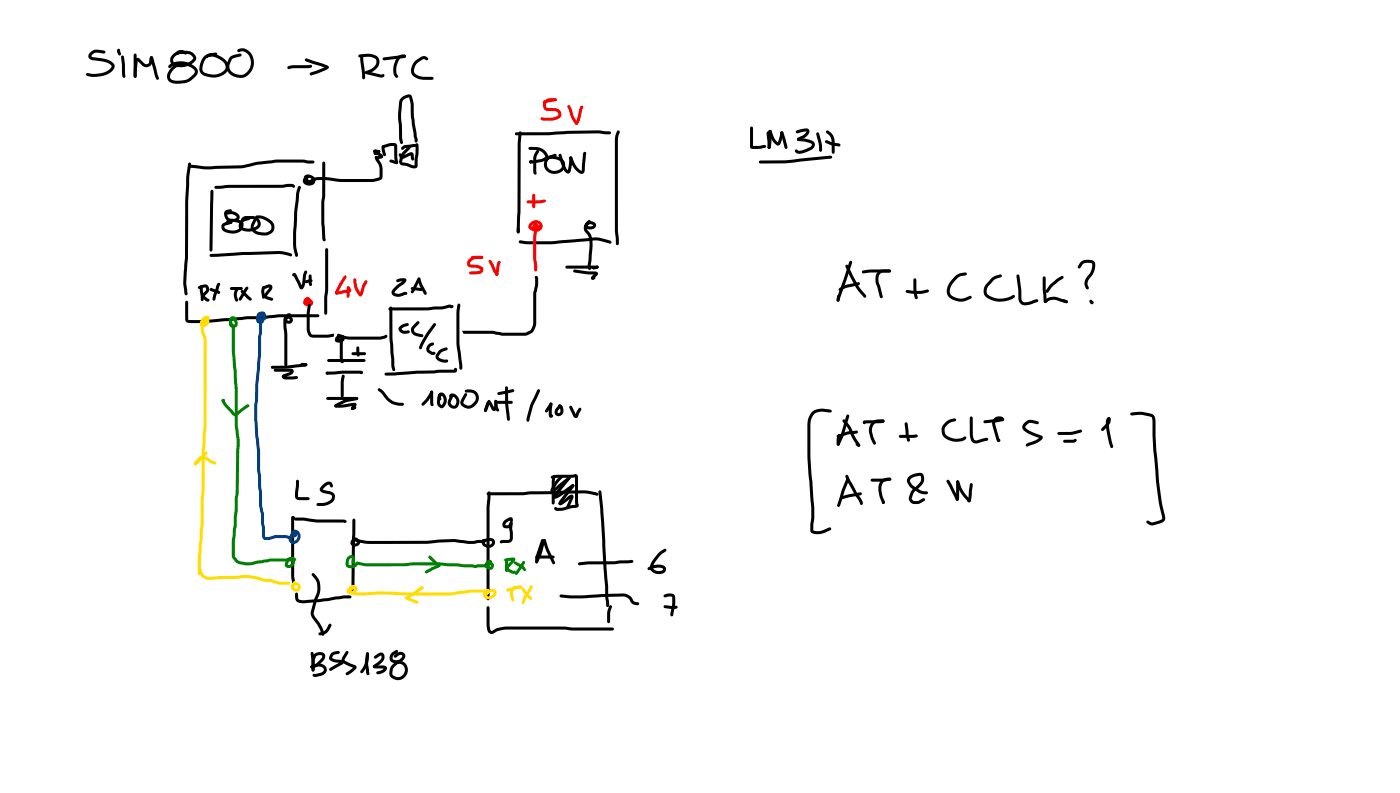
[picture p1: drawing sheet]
<svg xmlns="http://www.w3.org/2000/svg" width="337mm" height="190mm" viewBox="0 0 337 190" stroke-linecap="round" stroke-linejoin="round" font-family="sans-serif">
<g fill="#000">
<path d="M21.6 12.7l.7-.6 .7-.2 2.1 .3 .3 .3-.4 .4-1.4-.2a1.4 1.4 0 0 0-1.6 .8l.4 .3 2.2 .2a3 3 0 0 1 3 1.9l-.1 .4a3.7 3.7 0 0 1-3 2l-1.9 .2-1-.1-.8-.3v-.5l.3-.1a6.2 6.2 0 0 0 5.2-.8l.2-.2a.64 .64 0 0 0 .3-.7 .64 .64 0 0 0-.5-.5l-1.3-.4-2.3-.4a1.1 1.1 0 0 1-1.2-.4 1.1 1.1 0 0 1 0-1.3zM29.2 13.4l.2-.1 .4 .3 .2 1.6 .2 3.2-.4 .3-.2-.1-.2-.5zM32.6 14.1l.7-.2 1.4 1.3 .6 .2 .5-.3 .2-1.3 .4-.3 .4 .4-.3 .3 .2-.1-.1 .8a1.42 1.42 0 0 1-.9 1.2 1.42 1.42 0 0 1-1.5-.3l-1.2-1.2-.2 3.7-.1 .3h-.5v-1.8l.2-2.2zM32.2 13h.5l.1 .2v5.1l-.3 .4-.4-.4zM36.2 13.6a.49 .49 0 0 1 .5 0 .49 .49 0 0 1 .2 .5l1.3 4.6-.1 .4-.2 .1-.4-.2-.3-.9-1-4 .1 .1-.2-.3zM41.6 13.1l.2-.2a1.91 1.91 0 0 1 2.1-.8l1 .4v.5l-.3 .1-1.4-.3-1 .7a.99 .99 0 0 0-.6 1 .99 .99 0 0 0 .9 .9 3.4 3.4 0 0 0 3.9-1.5l-.4-.6-.6-.3-1.7-.1-1 .3-.4-.3 .2-.4 1-.3 2 .1a1.64 1.64 0 0 1 1.6 1.5 1.64 1.64 0 0 1-1.3 1.7 4.5 4.5 0 0 1-4.5 .1 1.74 1.74 0 0 1 .3-2.5zM40.7 15.6a4.9 4.9 0 0 1 6.8 1.3l.1 .3a4.5 4.5 0 0 1-4.6 2.9h-.5a1.92 1.92 0 0 1-2.3-1.6 3.9 3.9 0 0 1 4.3-3.5l1.1 .2 .3 .4-.3 .3-1.2-.1a2.99 2.99 0 0 0-3.4 3l.1 .2a4.4 4.4 0 0 0 5.7-1.6v-.3a4.4 4.4 0 0 0-5.4-1.2l-.6 .5-.3-.1-.1-.3zM49.1 13.5l1.2-.7 1.5-.2 .3 .1 .1 .5-1.4 .3a2.78 2.78 0 0 0-2 3.6 3.7 3.7 0 0 0 5.4-.8v-.4a3.7 3.7 0 0 0-3.7-2.3h-.1a.62 .62 0 0 1-.9-.2l.5-.4a4.5 4.5 0 0 1 4.9 2.7 2.11 2.11 0 0 1-1.5 2.5 4.5 4.5 0 0 1-5.3-.8 4.1 4.1 0 0 1 1-3.9zM55.3 13.7l.7-.4 1.6-.4 .4 .1 .1 .2-.3 .4-2 .6-.5 1.1a1.91 1.91 0 0 0 1.8 2.6 2.82 2.82 0 0 0 2.8-1.1 2.82 2.82 0 0 0 .1-3.1 1.87 1.87 0 0 0-2.5-1.2l-.4-.1a.72 .72 0 0 1 .3-.7 .72 .72 0 0 1 .7-.1 3.6 3.6 0 0 1 3 3.1 3.6 3.6 0 0 1-2 3.7 3.2 3.2 0 0 1-4.7-2.6zM69.1 16a4.6 4.6 0 0 1 3.1-.3l2.7-.1a.52 .52 0 0 1-.6 .8h-1.3a8.2 8.2 0 0 0-3.5 .2l-.3-.1zM73.4 14.1l.3-.1 4.9 1.7a.45 .45 0 0 1 .3 .4 .45 .45 0 0 1-.2 .4l-5.2-1.8-.2-.3zM74.5 17.6l3.9-1.6-.1 .1 .4-.3a.48 .48 0 0 1 .3 .5 .48 .48 0 0 1-.5 .4l-3.6 1.4-.4-.1z"/>
<path d="M86.2 13.2l1.9-.3a2.8 2.8 0 0 1 3 1.3 3 3 0 0 1-2.8 3.5l-.2 .1a.48 .48 0 0 1-.2-.7 .48 .48 0 0 1 .6-.2 2.13 2.13 0 0 0 1.9-2.5 1.78 1.78 0 0 0-1.9-.8l-2 .2-.3-.1zM86.7 13.2h.5l.1 1.2a11.3 11.3 0 0 1 .4 4.6l-.3 .1a.87 .87 0 0 1-.4-1.2v-.2a11.9 11.9 0 0 1-.3-4.5zM87.9 17.2l.2-.1 3.5 .8 .5-.1a.47 .47 0 0 1 .2 .6 .47 .47 0 0 1-.6 .2l-3.6-.8-.3-.4zM92 13.9l5.2-.8a.47 .47 0 0 1 .2 .7 .47 .47 0 0 1-.6 .2l-4.5 .5-.2-.1zM95.7 13.5l.8-.4a.85 .85 0 0 1 1.1 .4l-.1 .2-.5 .1h.1a1.21 1.21 0 0 0-1.4 1.1 3.1 3.1 0 0 0 0 3.5l-.1 .2a.92 .92 0 0 1-1-1 5.4 5.4 0 0 1 1.1-4.1zM99.8 14.7l1.7-1.2a1.13 1.13 0 0 1 1.5 .7l-.4 .3-.6-.3a2.87 2.87 0 0 0-2.4 3.3l.4 .4 .9 .4 3 .2 .3 .3-.3 .4a8 8 0 0 1-3.4-.3 2.19 2.19 0 0 1-1.2-3.6zM45.4 39.7l.6-.1 3.3 .4 8.6-.3 3.9-.8 4.7-.6h6.3l2.5 .3 .3 .3-.3 .4-2.5-.2h-6.4l-4.5 .5-3.7 .8-7.6 .3-5-.4-.4-.3zM45.3 39.1h.5l.1 .3-.4 3-.3 5.8v13.8l-.4 5.9 .3 2.6-.1 .3a.68 .68 0 0 1-.7-.2 .68 .68 0 0 1 0-.8l-.3-1.9 .5-5.9v-13.8l.3-5.9zM77.6 38.9h.5l.1 .3v7.8l-.2 1.6v2.6l.2 6.7a.59 .59 0 0 1-.6-.2 .59 .59 0 0 1-.1-.6l-.3-3.5v-4.6l.3-2zM90 36.5l1.1-.4 .3 .3-.2 .4-1 .4-.4-.4zM89.9 36.5h.5h-.2a1.68 1.68 0 0 1 1.9 1.3l-.3 .3h-.7l.2-.2-.1 .3-.3 .2a.5 .5 0 0 1-.3-.7 .5 .5 0 0 1 .6-.3h.3l-.1 .3-.8-.5a.56 .56 0 0 1-.7-.7zM89.8 36.1l1.2-.1 .4 .4-.4 .4-1-.1-.2-.1z"/>
<path d="M92 35l2-.6a1.06 1.06 0 0 1 1.5 .6v.1a9.8 9.8 0 0 0 .2 3.8v.3l-.4 .2-.2-.1-.1-.3a10.5 10.5 0 0 1-.2-3.9h-.9l-1.6 .4-.2-.1zM91.8 34.9l.3-.1 .3 .4 .4 2-.4 .3a2.04 2.04 0 0 1-.7-1.8zM93.7 38.4l.4-.1 1.2 .4-.2 .1 .2-.1 .4 .4-.2 .3h-.5l-1.3-.5zM96.4 23.5a2.29 2.29 0 0 1 2.4-.6l.6 1.9 .1 3.2 .9 5.4-.1 .8-.3 .1-.3-.4-.7-4.1-.3-4.8-.3-1.6a1.72 1.72 0 0 0-1.7 1.3l-.3 3.7 .3 4.8 .2 1.1-.4 .3-.3-.3-.2-.8-.3-5.1 .2-3.9zM96.5 35.4l1-.6 2.7-.3 .4 .3-.5 .5-2.7 .3-.6 .4-.4-.3zM98.1 35.2h.6v.5l-1.5 1.5-.3 .5-.3-.2 1.6-.7a.72 .72 0 0 1 .8-.2 .72 .72 0 0 1 .5 .6l.1 1-.4 .4a1.34 1.34 0 0 1-.5-1.4l.2 .1-1.7 .7a.69 .69 0 0 1-1-.1 .69 .69 0 0 1 .3-1zM95.9 36.9a.79 .79 0 0 1 .9 1l-.1 1.1 3.1 .7-.1 .2 .2-5.3a.54 .54 0 0 1 .6 .1 .54 .54 0 0 1 .1 .6l-.2 4.4a.96 .96 0 0 1-.6 .8 .96 .96 0 0 1-1-.2l-1.7-.5a.98 .98 0 0 1-1.1-1.2l.1-.6-.3-.8zM123.8 31.9l19.9-.6 2.8 .3 .4 .3-.4 .4-2.8-.3-7.3 .2-4.5 .3h-7.8l-.3-.1zM124.8 31.6l.5 .1 .1 .2-.2 2.8-.1 16.2-.2 4.8h-.3l.3-.1-.1 .4-.2 .1-.4-.2 .4-.2h-.4l.2-4.8v-16.2zM127.3 38.6l.4-.1 .3 .1v.4l-.4 .3-.3-.1zM127.3 38.6l.3-.1 .3 .2-.1 .5-.2 .1-.3-.2zM127.1 35.4l1.6-.1a2.86 2.86 0 0 1 3.1 2.5l-.7 .7-1 .4-2.4 .4-.5-.4 .4-.4 2.8-.4a.64 .64 0 0 0 .7-.5 .64 .64 0 0 0-.5-.7l-1.1-.7-2.1-.2-.4-.3z"/>
<path d="M128.9 36.2l.3-.2 .4 .4-.7 1.6v3.9a.58 .58 0 0 1-.6-.2 .58 .58 0 0 1-.1-.6 9.3 9.3 0 0 1 .1-3.8zM131.4 37.7l.5-.3a4.9 4.9 0 0 1 3.3 .8 2.03 2.03 0 0 1 .5 2.3 2.03 2.03 0 0 1-2 1.2 2.32 2.32 0 0 1-2.8-1.4 2.32 2.32 0 0 1 1.3-2.9l1.3-.5 .3 .4-.2 .3-1.1 .4a1.45 1.45 0 0 0-.9 2 1.94 1.94 0 0 0 1.9 1.1 1.94 1.94 0 0 0 1.6-1.4 1.45 1.45 0 0 0-1.6-1.4l-1.5-.2-.5 .5-.4-.4zM134.4 37l.2-.1 .4 .3 .7 2.4 .5 .9 .4 .5h-.1l.3-3.1 .4-.3 .4 .3-.1 1.7a2.31 2.31 0 0 1-.7 2h-.6l-.7-.9-1.2-3.3zM137 37.7h.5l.5 1.2a3.8 3.8 0 0 0 1.8 2.2l.3-3.9a.56 .56 0 0 1 .7-.6l.1 .2-.3 4a.9 .9 0 0 1-.6 1 .9 .9 0 0 1-1.1-.5l-1.3-1.6-.8-1.8zM148.4 31.4h.5l.1 .3-.5 1.9v21.7l.2 1.6a2.31 2.31 0 0 1 0 1.9l-.3 .1-.4-.3-.2-3.3v-19.9a6.2 6.2 0 0 1 .6-4zM50.7 45.7h.5l.1 .2-.2 14.2-.4 .3-.3-.3zM51.6 44.7l3.2-.3h13l1.4-.2h1.2a.59 .59 0 0 1 .4 .8l-.2 .1-.5-.2h-.6l-1.7 .2h-12.5l-3.4 .3-.3-.1zM54.1 50.7l.5-.3h1l.1 .4-1 .3a1.17 1.17 0 0 0 .3 1.3 1.17 1.17 0 0 0 1.3 .2l.5-.2 .1-.3a1.75 1.75 0 0 0-1.4-.7l-.8 .2-.4-.4a1.66 1.66 0 0 1 1.8-.4 1.45 1.45 0 0 1 1.4 1.7 2.07 2.07 0 0 1-2.2 .7 2.07 2.07 0 0 1-1.4-1.9zM53.4 53.8l.6-.3 1.4-.4 .4 .1 .1 .2-.2 .3-1.7 .6a.66 .66 0 0 0 .5 .8 2.45 2.45 0 0 0 3.1-.4l.2-1a4 4 0 0 0-2.5-.3l-.3 .1a.39 .39 0 0 1-.4 .4 .39 .39 0 0 1-.4-.4l.4-.6a3.9 3.9 0 0 1 3.6 .3 1.95 1.95 0 0 1-1.8 2.9 2.8 2.8 0 0 1-3.1-1.2l-.1-.6zM58.2 52.3l.8-.4h1.7a1.78 1.78 0 0 1 1.9 1.6 1.78 1.78 0 0 1-1.6 1.9 3.1 3.1 0 0 1-3.6-.8 1.85 1.85 0 0 1 1.4-2.2l1-.3 .4 .4-.3 .3-.9 .3a.95 .95 0 0 0-.7 1.5 2.77 2.77 0 0 0 3.7-.8 1.24 1.24 0 0 0-1.3-1.2h-1.6l-.8 .5-.4-.4zM61.4 51.9a4.2 4.2 0 0 1 4.3 1.6 2.11 2.11 0 0 1-.2 2.4 2.11 2.11 0 0 1-2.3 .7 2.57 2.57 0 0 1-2.9-1.8l.2-1.2 .4-.8 .3-.2 .4 .3-.5 1.3a1.26 1.26 0 0 0 1.4 1.5 2.48 2.48 0 0 0 2.5-.4 1.25 1.25 0 0 0-.3-1.7l-1.5-1-1.8-.2zM71.8 44.7h.4l.1 .3-.4 1.6-.4 3.9-.3 5.6a13 13 0 0 0 .4 5.2l-.1 .3-.2 .1-.3-.1-.1-.3a16 16 0 0 1-.3-6.9l.1-3.6 .5-4.4z"/>
<path d="M73.3 42.2a1.53 1.53 0 0 1 1.9 0 1.53 1.53 0 0 1 .3 1.9 1.63 1.63 0 0 1-2.7-.7l.3-.6 .8-.5 .3 .4-.7 .8 .8 .4a.54 .54 0 0 0 .7-.3 .54 .54 0 0 0-.3-.7l-.6-.3-.3 .1 .3 .4 .5 .1a2.8 2.8 0 0 1 2.1-.7l2.1 .1 3.5 .4h7.2l1.2-.3 .5-.2v-2.2l-.2-.7-.8-1.2a.64 .64 0 0 1 .2-1l.3 .1 .9 1.7 .3 1v2.5l-.1 .3-.5 .3-1.8 .4h-7.2l-3.6-.4h-2a2.73 2.73 0 0 0-1.9 .6 1.23 1.23 0 0 1-1.4-.3 1.23 1.23 0 0 1-.1-1.4zM78.3 59.7h.5l.1 .3v9.7l-.2 1.8v3.8l-.4 .3-.4-.3zM124.3 54.7l.3-.1 .3 .3v.8l-.3 .4-.4-.4zM124.8 57.8l8 .1 10.4-.9 3.4 .8 .4 .4-.3 .4-2.8-.8h-1l-10 .9h-6l-1.9-.3-.3-.3zM44.6 72.3l.3-.1 .3 .4v4.1l.3 .2h4.1l9.8-.9 4-.1 3.7-.4h9.3l.4 .4-.4 .3h-9.3l-3.7 .5h-4l-9.7 .9h-4.3l-.6-.2-.3-.5zM50.5 61.1l7.9-.6 8.5-.2 2.5 .4 .6 .2 .2 .3-.3 .4-2.9-.6-8.6 .3-7.7 .4-.2-.1z"/>
<circle cx="88.1" cy="17.4" r=".36"/>
<circle cx="97.2" cy="13.5" r=".36"/>
<circle cx="45.6" cy="40" r=".37"/>
<circle cx="90.1" cy="36.3" r=".36"/>
<circle cx="90.2" cy="36.8" r=".36"/>
<circle cx="90.2" cy="36.3" r=".41"/>
<circle cx="91.1" cy="36.4" r=".36"/>
<circle cx="137.2" cy="37.9" r=".36"/>
<circle cx="55.5" cy="53.4" r=".37"/>
</g>
<g fill="#000">
<path d="M28.3 12.1l.2-.1 .3 .3 .3 .6-.1 .3-.3 .1-.3-.2-.2-.6z" fill-rule="evenodd"/>
<path d="M28.2 12h.7l-.1 .7h-.5z" fill-rule="evenodd"/>
<circle cx="28.5" cy="12" r=".36"/>
</g>
<g fill="#f00">
<path d="M130.6 24.2l2.5-.6 .7 .1 .1 .3-.4 .3-2.4 .5 .1-.2-.1 .3-.2 .1a.46 .46 0 0 1-.3-.8z"/>
<path d="M130.9 24.2l1.1-.6h1.5l.4 .4-.4 .3-1.7 .1a.91 .91 0 0 0-.3 1.5l1.9 .1a1.4 1.4 0 0 1 1.4 .9 1.4 1.4 0 0 1-.4 1.5l-1.6 .6h-1.9l-.9-.3v-.4l.3-.1 2.4 .1 1.5-.7-.1-.5-.4-.3-1.9-.1a1.44 1.44 0 0 1-1.2-.9 1.44 1.44 0 0 1 .3-1.6z"/>
<path d="M136.5 25.3l.2-.1a3.6 3.6 0 0 1 1.1 2.4l1 1.8-.4-.1 .9-3.3a.6 .6 0 0 1 .8-.5l.1 .2-.9 3.5a.7 .7 0 0 1-.4 .6 .7 .7 0 0 1-.7 0l-1-1.8-.8-2.3z"/>
<path d="M127.5 53.5a1.57 1.57 0 0 1 2.1-.5 1.57 1.57 0 0 1 .6 2.1 1.15 1.15 0 0 1-1.8 .4 1.15 1.15 0 0 1 .1-1.9 .62 .62 0 0 1 .8 .8l-.3 .1-.4-.2h.2v.6l.6-.1a.74 .74 0 0 0 0-1.1 .74 .74 0 0 0-1 .1l-.6 .4a.34 .34 0 0 0 0 .4 .34 .34 0 0 0 .4 .2h.7l.6-.2 .1 .3-.7-.1-.4 .2v-.2a.45 .45 0 0 1 .3 .6l-.4 .1a.76 .76 0 0 1-.5-.9 .76 .76 0 0 1 .9-.5 .85 .85 0 0 1 1 .1 .85 .85 0 0 1 .2 1 1.97 1.97 0 0 1-3-.7z"/>
<path d="M128.1 46.6l.2-.1 .4 .4v2.8l-.4 .3-.4-.3z"/>
<path d="M126.7 48.3l3.1-.2 1.1-.2 .3 .4a1.79 1.79 0 0 1-1.6 .6h-2.7l-.2-.1z"/>
<path d="M128.5 54.5l.5 .1 .1 .2-.2 2.7v4.5l.2 2.9-.3 .3-.4-.3-.2-2.9v-5.2z"/>
<path d="M113.3 61.6l2.5-.1 .4 .3-.4 .4h-2.2l-.3-.1z"/>
<path d="M112.7 62.3a3.5 3.5 0 0 1 3.4-.7v.5l-1.4 .1a1.31 1.31 0 0 0-1.7 1.2l.3 .2h1.5l1 .5a.94 .94 0 0 1 .4 1 .94 .94 0 0 1-.9 .7l-.6 .1a2.27 2.27 0 0 1-1.8-.1l-.1-.2 .3-.4 2-.1 .4-.3-.8-.5h-.9a1.14 1.14 0 0 1-1.4-.4 1.14 1.14 0 0 1 .1-1.4z"/>
<path d="M117.5 62.5l.3-.1 .3 .2 .5 .9 1.2 2.2-.1 .5h-.5l-.7-1.1-1-2.2z"/>
<path d="M119.8 62.7h.5l.1 .3-.3 .9-.3 2.1-.4 .3-.2-.1-.1-.3 .2-2.1z"/>
<path d="M73.4 71.6a.77 .77 0 0 1 1.1 0 .77 .77 0 0 1 0 1.1 .49 .49 0 0 1-.7 .3 .49 .49 0 0 1-.2-.8l.3-.4 .4 .1 .2 .2-.2 .5-.3-.2-.2 .1 .1-.4a.36 .36 0 0 0-.3 .4 .36 .36 0 0 0 .3 .3h.6l-.6-.5-.1 .8a.59 .59 0 0 1-.7-.3 .59 .59 0 0 1 .1-.7 1.08 1.08 0 0 1 1.5-.2 1.08 1.08 0 0 1 .2 1.5 1.22 1.22 0 0 1-1.4 .1 1.22 1.22 0 0 1-.5-1.3z"/>
<path d="M82.7 66.3l.3-.2 .2 .1 .1 .5-2.2 3.9-.2 .1a.48 .48 0 0 1-.3-.8z"/>
<path d="M80.6 70.1l2.2-.4 1-.1-.1 .2-.3-.6 .1-.3 .3-.1a.8 .8 0 0 1 .7 .7 .8 .8 0 0 1-.5 .8l-2.5 .4a.57 .57 0 0 1-.6 0 .57 .57 0 0 1-.3-.6z"/>
<path d="M83.5 68.9l.2-.1 .4 .4-.1 2-.3 .3-.4-.3z"/>
<path d="M85 66.9h.6a5.7 5.7 0 0 0 1.2 3.7h-.4l.1-.1a6.7 6.7 0 0 1 1.3-3.1h.4l.2 .3-.7 1.2-.5 1.8a.57 .57 0 0 1-.6 .5 .57 .57 0 0 1-.6-.5l-.9-1.9-.2-1.1z"/>
<circle cx="119.4" cy="65.9" r=".36"/>
<circle cx="83.7" cy="69.2" r=".36"/>
</g>
<g fill="#000">
<path d="M180.4 30.5h.5l.1 .2v4.6l-.1-.3h1.8a.95 .95 0 0 1 1.5 .2l-.4 .3-2.7 .3a.66 .66 0 0 1-.8-.5zM182.5 38.7l6.6-.2 10.4-1.1 .5 .1 .1 .3-.4 .3-11 1.1-5.9 .1-.3-.1zM184.9 31.3h.5l.1 .2-.1 3.4-.2 .7-.3 .2-.4-.4zM184.4 31.7l.2-.1 .4 .3 .2 3.5-.3 .4-.4-.4-.2-3.2zM184.9 31.3l.2-.1 .3 .1 .8 2 .9 1h-.2l.7-2.5 .3-.2 .4 .3-.2 1.2a2.12 2.12 0 0 1-1 1.9l-.7-.3-.8-1-.8-2zM187.7 31.7l.2-.1 .4 .1 .5 1.6 .5 2.1-.1 .3-.2 .1-.4-.3-1-3.6zM191.4 31.5l1.8-.6a.93 .93 0 0 1 1.3 .3 .93 .93 0 0 1-.4 1.3l-.8 .7-1.4 .6-.2-.1-.1-.5 1.5-.7 .8-.9-2.3 .4-.2-.1zM191.7 33.2l.2-.1 2.5 .4a1.26 1.26 0 0 1 1.4 1.8l-.7 .6-1.1 .6-1.5 .4h-.8a.68 .68 0 0 1-.5-.9l.2-.1 .5 .3h.5l2.3-.8a.54 .54 0 0 0 .5-.6 .54 .54 0 0 0-.7-.5l-2.7-.5-.2-.3zM196.3 31.9l.3-.1 .3 .3 .6 2.1 .1 1.9-.3 .4-.4-.4-.1-1.6-.6-2.3zM198.4 33.8l.3-.1 1.7 .6a1.75 1.75 0 0 1 1.7 .5l-.4 .4-1.7-.3-1.5-.5-.2-.4zM198.6 31.4h.5l.7 .5 .7 1.3 .2 3.4-.4 .3-.4-.3-.1-3.2-.4-.8-.7-.6-.2-.3zM141.4 52.9l.2-.1 .4 .4-.7 1a.76 .76 0 0 0 1.1 .1l.2-.2-.4-.2-.8 .1-.3 .6 .1 .7a4 4 0 0 1 1.3 3.6l-.5 5.9a.7 .7 0 0 1-.7-.3 .7 .7 0 0 1 0-.8v-.4a19.6 19.6 0 0 0 .2-6.5l-.8-1a1.57 1.57 0 0 1 .3-2.4 1.57 1.57 0 0 1 2.3 .7 1.49 1.49 0 0 1-1.3 1 1.49 1.49 0 0 1-1.4-.7l.1-.8z"/>
<path d="M47.6 68.9l1.2-.5a1.16 1.16 0 0 1 1.4 .6 1.16 1.16 0 0 1-.3 1.4l-.9 .9v-.3l1.3 .9 .1 .2a.76 .76 0 0 1-1.3-.2l-.5-.3a.58 .58 0 0 1-.3-.5 .58 .58 0 0 1 .4-.5l.8-.9-.1-.6-1.5 .3-.2-.1zM48.1 68.6l.3-.1 .3 .3 .3 2.5a.8 .8 0 0 1-.4 1.1 .91 .91 0 0 1-.4-1.3l-.2-1.3zM50.5 69.3l.3-.1 1.5 .5a.42 .42 0 0 1 .6 .4 .42 .42 0 0 1-.6 .4l-1.7-.6-.2-.4zM52.3 68.1l.3-.2 .3 .4-1.1 3.7-.4 .2-.2-.1-.1-.3zM55.4 69.1l2.6-.2 .3 .4-.3 .4h-2.4l-.3-.4zM59.1 69l.3-.2 .2 .1 .1 .5-1.7 2.7-.3 .1-.2-.1-.1-.4zM56.7 69.2l.4-.2a1.09 1.09 0 0 1 1.2 .3l-.3 .4h-.8l-.3 1.2 .4 1.2-.4 .4a2.52 2.52 0 0 1-.2-3.2zM57.9 69.8h.6l1.5 1.5a.49 .49 0 0 1 .4 .4 .49 .49 0 0 1-.2 .5l-.8-.4-1.5-1.5zM63.3 68.9l.9-.5a.84 .84 0 0 1 1.2 .3 .84 .84 0 0 1-.2 1.1l-1.1 1.3 1.5 .5v.5l-.4 .1-1.2-.4a.81 .81 0 0 1-.3-1.3l1.1-1.4-1.2 .3-.3-.1zM63.1 68.8h.5l.1 .3-.2 .9 .2 1.4-.4 .4a.72 .72 0 0 1-.4-.9 2.69 2.69 0 0 1 .2-2.1zM68.9 75.5a.66 .66 0 0 1 1.1 .1l-.1 .3-.5 .1-.3 .7v.3h.5v-.3l-.4-.2-.2 .1-.2 .3 .3 3.5v7.3l-.4 .3-.3-.3-.1-7.3-.2-3.5a1.08 1.08 0 0 1 1.5-1 1.08 1.08 0 0 1 .4 1.7 1.1 1.1 0 0 1-1.5-.2 1.1 1.1 0 0 1 .1-1.5zM70.3 65.8a.56 .56 0 0 1 .6-.2 .56 .56 0 0 1 .4 .5l1.4 2.8-.4-.1 .3-.6 .3-2.3 .4-.9 .5 .1 .1 .3-.3 .9-.2 1.7-.4 1.2a.53 .53 0 0 1-.5 .3 .53 .53 0 0 1-.5-.3l-1.4-3h.3l-.3 .2-.3-.1z"/>
<path d="M73.3 67.4l1.5-.3 .4 .3-.4 .4-1.2 .2-.2-.1zM74.1 73h.5l.1 .7a19.1 19.1 0 0 0-.3 5.3l.4 1.2 .9 .2a11.9 11.9 0 0 0 4.2-.2h.4l-.1 .7h-.2a13.2 13.2 0 0 1-4.6 .2 1.67 1.67 0 0 1-1.7-1.9v-.2a20.6 20.6 0 0 1 .3-5.4zM74.3 66l.3-.1 .3 .4v2.3a.59 .59 0 0 1-.6-.1 .59 .59 0 0 1-.1-.6zM93.5 74l10.3-.3a13.6 13.6 0 0 0 4.5-.5l.6 .2 .1 .4-.4 .2-.6-.1-1.7 .4-3.5 .3h-9.1l-.2-.1zM93.7 73.7l.3-.1 .3 .4v7.3l.5 6.6 .2 .9-.3 .4-.4-.4-.2-.9-.5-6.6zM95.3 67.2l1-.3a1.03 1.03 0 0 1 1.4 .4l-.3 .6-1.5 1.2-1 1.2a1.01 1.01 0 0 0 1.2 .2l.8-.3a.73 .73 0 0 1 1 .3l-.1 .2a4.8 4.8 0 0 1-3.2 .4 1.01 1.01 0 0 1 0-1.8l2.4-2.1 .2 .4-1.6 .2-.3-.1zM96 78.5l1-.7 .9-.2 .3 .1v.5l-1.1 .4-.6 .4 .6 .5 1.1-.2 .3 .4a1.62 1.62 0 0 1-1.7 .4 1.04 1.04 0 0 1-.8-1.6zM98.8 69.1l2.5 .1 .4 .3-.4 .4-2.2-.2-.4-.4zM100.2 77.2l.3-.1 .4 .4-1.4 1.5 .1 .6 .6 .4 1.3 .3 .3 .3-.4 .4-1.5-.3a1.44 1.44 0 0 1-.6-2.5zM100.5 66.7h.5l.1 .4-1.4 2.8a.59 .59 0 0 1-.9 .5v-.5zM100.5 66.9l.2-.1 .4 .3 .4 1.3 1.1 1.9-.1 .4-.2 .1-.4-.2-.9-1.7-.6-1.6zM104.2 77.7l.3-.1 .2 .1 .1 .5-1.8 2.4-1.7 3.3-.5-.1-.1-.3 .5-1.2 1.4-2.3z"/>
<path d="M110.1 73h.5l.1 .3-.3 2v7.1l.6 4.4a2.14 2.14 0 0 1 0 1.9l-.2 .1-.4-.3-.7-5.8v-7.5zM111 79.5h7.4l2.4 .4h5.4l1.3-.6 .7-1.5v-7.4l.4-2v-2a.47 .47 0 0 1 .7 .3v2l-.4 1.7v7.1a2.91 2.91 0 0 1-2.7 3.2h-5.4l-2.4-.5h-7zM136 63.9l7.5-.1 .4 .4-.4 .3h-7.2l-.4-.3zM137.9 64.8l.3-.1 2.9 .5h1.7a.65 .65 0 0 1 .8 .3 .65 .65 0 0 1-.2 .9l-1 .8a.6 .6 0 0 1-.3-.6 .6 .6 0 0 1 .5-.5l.5-.5v.4l-1.4-.1-3.6-.4-.3-.4zM142.2 66.6h.5l-.3-.1 .4-.1a.45 .45 0 0 1 .2 .5 .45 .45 0 0 1-.5 .3l-.4-.4zM142.4 64.2l1.1-.4 .4 .4-.2 .3-1 .3-.3-.1zM143.3 63.9h.5v.5h-.5zM65.2 88l3.9-.2 4.2-.4-.1 .1 .3-.2 .3 .1a.49 .49 0 0 1-.5 .7l-4.6 .5h-3.3l-.2-.1zM65.9 88.7l4.1-.1a.77 .77 0 0 1 .6 .8 .77 .77 0 0 1-.8 .7l-1.4 .5v-.2l2.9-.1 .2 .1 .1 .5-1.2 .3h-1.8a.67 .67 0 0 1-.8-.5 .67 .67 0 0 1 .4-.8l1.7-.7 .1 .1h-3.9l-.3-.4zM73.2 87.4l.3-.2 .3 .2v.5l-.3 .1-.3-.2zM72.3 87.3l1.2-.1 .4 .4-.4 .4-.9-.1-.4-.4zM78.4 89.4l3.9-.4h4.3l.4 .1 .2 .4-.4 .3h-4.4l-3.8 .2-.3-.4z"/>
<path d="M78.5 95.5l7.1-.1h.3l.2 .3-.4 .4h-6.9l-.4-.4zM78.7 86.3l8.8-.1 .4 .4-.4 .4h-8.5l-.3-.1zM80.5 97.3l2.1-.1 2.3-.4a.53 .53 0 0 1 .7 .1 .53 .53 0 0 1-.1 .7l-.5 .8a.47 .47 0 0 1-.6-.3 .47 .47 0 0 1 .3-.6l.3-.4 .2 .4-4.2 .4-.5-.1-.1-.3zM81.1 80.3l.3-.1 1.1 .4a44.8 44.8 0 0 0 9 .3l1.3-.5 .2 .1a.67 .67 0 0 1-.5 .8l-.9 .3a43.1 43.1 0 0 1-9.3-.3l-1.3-.6zM82 86.5h.5l.1 .6-.4 .1-.2-.1zM80.8 80.8l1.1-.4 .4 .1v.5l-.9 .3-.2 .4-.1-.2h.8l-.1-.3-.2 .2 .1 .1a.27 .27 0 0 0 .4 0 .27 .27 0 0 0 0-.4l.2 .1-.3-.3 .1-.3a.47 .47 0 0 1 .7 .4 .97 .97 0 0 1-.8 1.2 .97 .97 0 0 1-1.1-1.1 .91 .91 0 0 1 1.2-.5 .91 .91 0 0 1 .5 1.2 .91 .91 0 0 1-1.2 .5 .8 .8 0 0 1-.9-.5 .8 .8 0 0 1 .3-1zM82.1 80.6h.5l.1 .3-.2 .3 .1-.1-.2 1v3.7l.2 1.1-.4 .3-.3-.3-.2-1.1v-3.7zM82.3 90.1h.5l.1 .2-.3 1.5-.1 3.6h-.5l-.1-1a10.6 10.6 0 0 1 .4-4.3zM84.5 97.9l.7-.3 .4 .1a.68 .68 0 0 1-.2 .7 .68 .68 0 0 1-.7 .1l-.3-.4zM84.6 84.7l3-.1 .4 .4-.4 .3h-2.8l-.2-.1zM80.5 97.2l2.8-1.4 2.4-.4 .4 .3-.3 .4-2.9 .6-2.2 1.2-.2-.2zM85.8 83.3l.2-.1 .4 .4v2a.63 .63 0 0 1-.7-.2 .63 .63 0 0 1 0-.7z"/>
<path d="M86.6 89.2h.5v.5l-.3 .2-.2-.1-.1-.3zM90.9 93.4l.2-.1a5 5 0 0 1 2.3 2.2l1.2 .9 2.4 .5v.5a4.2 4.2 0 0 1-2.7-.3l-.1-.1a6.5 6.5 0 0 1-2.5-2.5l-.8-.6-.1-.3zM92.5 89.6l12.9-.8h3.9l-.1 .1v-.5a.53 .53 0 0 1 .7 .4 .53 .53 0 0 1-.3 .6l-16.8 .8-.3-.1zM103.5 93.9l.3-.1a.55 .55 0 0 1 .1 1l-1.2 1.7-.8 .9h-.5v-.5l1-1.1zM103 82.8l.9-.5 .4 .1v.4l-.8 .5-.3 .7 .7 .5 .7 .1a.6 .6 0 0 1-.2 .6 .6 .6 0 0 1-.7 0l-.8-.4a1.29 1.29 0 0 1 .1-2zM103.5 93.9l.3-.1 .3 .4v3.3a.55 .55 0 0 1-.5-.1 .55 .55 0 0 1-.2-.6zM105.5 94.5a1.22 1.22 0 0 1 1.3 .1 1.22 1.22 0 0 1 .6 1.1 2.04 2.04 0 0 1-1.3 2.4 1.76 1.76 0 0 1-.9-2.6l.3-.8 .4-.3 .3 .4-.3 .9a1.09 1.09 0 0 0 .4 1.7h-.2a1.53 1.53 0 0 0 0-2.4l-.2 .3 .2 .5-.1 .3a.77 .77 0 0 1-.7-.4 .77 .77 0 0 1 0-.8zM105.5 84.2l1.7-.8 .3 .1 .1 .3-.2 .3-1.3 .6-.7 1a1.73 1.73 0 0 0 1.9 .7l.3 .1a.59 .59 0 0 1-.2 .6 .59 .59 0 0 1-.7 0 1.81 1.81 0 0 1-2-1.6zM108.2 94.7a1.78 1.78 0 0 1 1.8 .5 1.78 1.78 0 0 1 .3 1.9 1.41 1.41 0 0 1-2 .9 1.41 1.41 0 0 1-.4-2.2l.6-1.1 .4 .1 .1 .3-.7 1.6 .5 .7a.47 .47 0 0 0 .7-.2 1.29 1.29 0 0 0-.8-2l-.4 .3-.2-.1-.1-.3zM111.8 93.7a2.28 2.28 0 0 1 3.3 1.5 2.45 2.45 0 0 1-1.4 2.7 2.45 2.45 0 0 1-2.9-.6l-.1-.5 .1-.6 .8-1.6 .3-.2 .4 .4-.9 2a1.56 1.56 0 0 0 2.7-.4l.2-.4a1.28 1.28 0 0 0-.9-1.7h-1.3l-.3-.1zM117.1 96.5l.5-.2 .4 .2 .9 1.6-.2-.1 .1-1.6 .4-.4 .3 .1 .1 1.5a.8 .8 0 0 1-.4 .9 .8 .8 0 0 1-1-.1l-.7-1.4h.1l-.6 1.8h-.6v-.4zM117.4 96.1l.4 .1 .1 .3-.8 2.2-.4 .2-.4-.3z"/>
<path d="M118.9 96.1h.5l.4 2a.52 .52 0 0 1-.1 .8l-.6-.5a3.6 3.6 0 0 1-.2-2.3zM119.4 96.4l3.5-.1 .4 .4-.4 .3h-3.2l-.4-.3zM119.6 94.3l3.6-.8 .3 .1 .1 .2-.3 .4-3.3 .7-.4-.1zM121.5 92.9l.3-.1 .3 .3 .1 3.8 .4 3.8-.4 .4-.3-.3-.4-3.5zM129.3 93.5l.4 .1 .1 .3-.8 1.9a19.3 19.3 0 0 0-1.8 5.4h-.5l-.1-.4a17.8 17.8 0 0 1 1.7-5.3zM132.2 96.8h.5l.1 .4-1.1 1.8-.4 .1-.2-.1-.1-.4zM132.2 96.8l.2-.1 .4 .3-.1 2.8-.3-.2 .5 .1 .1 .2-.2 .3a.54 .54 0 0 1-.6 .1 .54 .54 0 0 1-.3-.5v-1.6zM134.2 97.2l.4-.1a1.45 1.45 0 0 1 .9 1.7 1.45 1.45 0 0 1-1.6 1.1 1.2 1.2 0 0 1-.1-2l.6-.6h.5v.5l-.8 1.1v.3h.3l.3-.3v-.5l-.1-.5-.4-.2zM136.9 97.6l.3-.1 .3 .2 1 2-.2 .1 .8-1.7 .3-.2 .3 .1v.5l-.6 1a.81 .81 0 0 1-.8 .9l-.5-.5-1-2zM71.3 115.3h.5l.1 .3-.2 3.7 2.4 .1 .4 .4-.4 .4h-1.7a1.21 1.21 0 0 1-1.3-.4 1.21 1.21 0 0 1-.2-1.3zM77.4 116.7a1.71 1.71 0 0 1 2.3-.8l.4 .8-.1 .3h-.5l-.4-.6a2.17 2.17 0 0 0-1.5 1.2l1.9 .5a1.46 1.46 0 0 1 1.1 1.2 1.46 1.46 0 0 1-.8 1.5 4.4 4.4 0 0 1-3.6 .6v-.5l1.2-.1a2.6 2.6 0 0 0 2.3-1l.1-.6-.1-.2-1.7-.5a.99 .99 0 0 1-1-.6 .99 .99 0 0 1 .4-1.2zM117.1 118.4l23.3-.6 2.8 .4 .6 .3a.46 .46 0 0 1-.2 .5 .46 .46 0 0 1-.6 0l-2.6-.5-12.7 .3-2 .2h-8.4l-.2-.1z"/>
<path d="M117.3 118.1h.5l.1 .3-.2 3.4v22.1l-.4 .3-.3-.3v-22.2zM132.5 114.4l1.5-.3 3.7-.1a.81 .81 0 0 1 1 0 .81 .81 0 0 1 .3 1v5.7a.82 .82 0 0 1-.5 1.3l-1.4 .2a6.9 6.9 0 0 1-3.3 .5l-.2-.1a.47 .47 0 0 1-.3-.4 .47 .47 0 0 1 .3-.4l.3 .2a7.5 7.5 0 0 0 3.4-.6l1.2-.1-.1 .1-.2-.7v-6.1h.1l-.6 .2h-3.7l-1.2 .2-.3-.1zM133 114.1l.5 .1 .1 .2-.3 1.5v4.9l-.3 .4-.4-.4v-2.3a9.1 9.1 0 0 1 .4-4.4zM134.8 114.2h.5v.5l-1.2 1.3-1.1 1.8-.2-.3 .6-.3 3.2-2.7 .4 .1 .1 .2-.4 .6-3.4 2.7a.56 .56 0 0 1-.7 0 .56 .56 0 0 1-.2-.7l1.1-1.8zM136.5 114.6l.3-.1 .2 .1 .1 .5-3.4 4.3-.3-.3 1.4-.8 2.7-1.9h.5l.1 .3-.1 .2-2.8 2a2.14 2.14 0 0 1-2.1 .8l-.2-.4 .2-.5zM137.5 116.4h.5v.5l-2.9 3.8-.2 .6-.3 .1a.66 .66 0 0 1 0-1.2zM143.9 117.9l.3-.1 .4 .3 .4 3.9 .8 14.6 .4 4.2v2.7l.2 1.2v.8l-.3 .4-.4-.4-.2-2v-2.6l-.4-4.2-.8-14.6-.5-3.9zM70.2 124.1h.5l.2 .4-.1 .2h-.5l-.2-.4zM70.2 124.1l.2-.1 .4 .3-.1 14 .2 1.8-.3 .4a.79 .79 0 0 1-.4-1l-.2-1.2v-9.5v-4.1zM70.8 124.4l2.1-.1 3.3 .5h6.4a.46 .46 0 0 1 .6 .3 .46 .46 0 0 1-.2 .5l-6.9-.1-3.1-.4h-2l-.3-.4zM84.8 124.7h.5l.1 .2-.2 17.2a.58 .58 0 0 1-.6-.1 .58 .58 0 0 1-.1-.6zM84.6 129.5l.4-.3a.64 .64 0 0 1 .8 0 .64 .64 0 0 1 .2 .7l-.2 .1-.4-.2-.4 .7 .5 .1 .4-.4-.4-.1-.1-.2a.71 .71 0 0 1 1.1-.1 .71 .71 0 0 1-.2 1.1 1.09 1.09 0 0 1-1.6 .3 1.09 1.09 0 0 1-.1-1.7z"/>
<path d="M85.5 129.6l.4-.1a18.7 18.7 0 0 0 6.1 .4h10.7l2.7-.3 4-.1a13.7 13.7 0 0 0 4.8 .4l2.1-.2-.1 .3 .3 .2a.95 .95 0 0 0 .8 .7 .95 .95 0 0 0 1-.5l-.1-.3-.2-.1-1.8 .3-.4-.3a2.64 2.64 0 0 1 2.3-.7 1.23 1.23 0 0 1 .8 1.5 1.23 1.23 0 0 1-1.6 .8 1.29 1.29 0 0 1-1.3-.6 1.29 1.29 0 0 1 0-1.4 .5 .5 0 0 1 .9 .3 .5 .5 0 0 1-.7 .5h-1.3a10.5 10.5 0 0 1-4.8 0l-.9-.2-6.5 .4-9.2 .1a28.6 28.6 0 0 1-7.7-.4l-.3-.2zM130.7 129.5l.4 .1 .1 .2-.8 2.5a5 5 0 0 1-1.4 3l-.2-.1-.1-.3 .9-2.3 .6-2.1zM128.8 133.6l4.2-.1 .3 .3-.3 .4h-4l-.4-.4zM130.2 129.5l.5 .1 .1 .3-1.3 3.8-.1 1.3-.4 .3-.4-.3 .1-1.2zM130.6 129.6l.3-.1 .3 .2 .8 2.3 1.4 3.1v.4l-.3 .1-.3-.2-1.5-3.1-.8-2.4zM134.4 120.8l2.4-1.7a.61 .61 0 0 1 .8-.2 .61 .61 0 0 1 .2 .8l-1.1 2.4-.5-.1-.1-.3 1.1-2.4 .2 .2-2.3 1.8-.4 .1-.3-.1zM134.4 120.7l.5 .1v.5h-.5zM71 142.4h.5l.1 .9a.76 .76 0 0 0 1.1 .9l3.9-.3 6.1-.9h1.4l.4 .4-.4 .4h-1.5l-5.9 .9-2.9 .2a2.47 2.47 0 0 1-2.7-.7l-.2-.8zM117.1 145.7l.2-.1 .4 .4v4.3l.2 1.1 .4 .1a5.9 5.9 0 0 1 3.3-1h14.1l2.1 .2h9.4l.4 .4-.4 .4-25.5-.3a5.9 5.9 0 0 0-3 .9 1.11 1.11 0 0 1-1.6-1zM146.6 145.4l.4 .1 .1 .4a6.1 6.1 0 0 0-.4 3.5l-.4 .3-.4-.3a5.8 5.8 0 0 1 .7-4z"/>
<circle cx="184.9" cy="35.4" r=".36"/>
<circle cx="185.1" cy="31.5" r=".36"/>
<circle cx="187.9" cy="31.9" r=".36"/>
<circle cx="191.9" cy="33.5" r=".37"/>
<circle cx="78.6" cy="89.6" r=".38"/>
<circle cx="80.7" cy="97.5" r=".36"/>
<circle cx="82.2" cy="86.9" r=".36"/>
<circle cx="84.7" cy="98.1" r=".36"/>
<circle cx="85.7" cy="95.7" r=".36"/>
<circle cx="86.8" cy="89.5" r=".36"/>
<circle cx="116.7" cy="98.6" r=".36"/>
<circle cx="136.8" cy="114.8" r=".36"/>
<circle cx="137.7" cy="116.7" r=".36"/>
<circle cx="70.4" cy="124.3" r=".36"/>
<circle cx="85.8" cy="129.9" r=".36"/>
</g>
<g fill="#008000">
<path d="M83.6 133.8a.97 .97 0 0 1 1.1-.4 .97 .97 0 0 1 .6 1.1l-.1 1h-.5l-.2-1.4a1.17 1.17 0 0 0-.6 1.6 1.13 1.13 0 0 0 1.5-.5v.1a.63 .63 0 0 1 .9-.3 12.6 12.6 0 0 0 4.9 .3l14.5-.2 8.6 .6 .6-.1h2l.8-.8v.4l-.5 .7 .7 .3 .2-.3-.7-.2a.58 .58 0 0 1 .4-.6 .58 .58 0 0 1 .7 .2 1.03 1.03 0 0 1-.2 1.5 1.03 1.03 0 0 1-1.5-.4 1.16 1.16 0 0 1 0-1.4 1.16 1.16 0 0 1 1.3-.3l.2 .2-.1 .4-1 .9-2.3 .1-.6 .2-8.6-.7-14.5 .2a13.4 13.4 0 0 1-5.3-.4l.2-.2a1.72 1.72 0 0 1-3 .4l.1-1.2z"/>
<circle cx="84.9" cy="135.2" r=".37"/>
</g>
<g fill="#fd0">
<path d="M83.9 141a1.08 1.08 0 0 1 1.8-.1 1.08 1.08 0 0 1-.6 1.7 1.21 1.21 0 0 1-1.8-.7l.7-.7 .8-.3 .3 .1 .1 .3-.2 .3-1 .5v-.2l.3 .1a.51 .51 0 0 0 .7-.1 .51 .51 0 0 0 0-.6 .77 .77 0 0 0-.9 .6v-.1l.8 .3 1.3 .2 4.9-.2 7.4 .2h9.4l5.1-.7h3.7a.43 .43 0 0 1 .6-.1 .43 .43 0 0 1 .1 .6l-.6 .3h-3.8l-5.1 .7h-9.4l-7-.3-2.9 .2a6.8 6.8 0 0 1-5-.7 .85 .85 0 0 1 .3-1.3z"/>
<path d="M116.5 141.9l.7-.4 .2 .1a.68 .68 0 0 1-.4 .8l-.1 .6a1.17 1.17 0 0 0 1.8-.6l-.5-.2-.6 .3a1.08 1.08 0 0 1-1.1 .7 1.55 1.55 0 0 1 1-1.5 1.14 1.14 0 0 1 1.8 .2 1.14 1.14 0 0 1-.7 1.7 1.46 1.46 0 0 1-1.4 .4 1.46 1.46 0 0 1-1.1-1.1z"/>
</g>
<g fill="#004080">
<path d="M62 75.2a1.13 1.13 0 0 1 1.8 .4 .73 .73 0 0 1-.7 .6 .73 .73 0 0 1-.7-.7 .7 .7 0 0 1 .6-.5 .7 .7 0 0 1 .7 .3l-.1 .6h-.5l-.1-.5 .3 .2-.2 .2-.2-.3h.2l.1 .1h-.6l-.2 .3v.4l.2 .1 .6-.1 .1-.2-.6 .2-.4 .6 .4 .1-.1 .2 .4-.3 .2 .1 .1 .4a1.03 1.03 0 0 1-1.6 0 1.03 1.03 0 0 1 .5-1.6 1.01 1.01 0 0 1 1.2-.5 1.01 1.01 0 0 1 .7 1.1 1.24 1.24 0 0 1-1.7 .8 1.24 1.24 0 0 1-.6-1.8z"/>
<path d="M62.5 77.1l.5-.2 .3 .4-.1 .2-.4 .1 .2-.1v2.4l-.2 1.2v4.3l-.7 7-.1 3.8-.2 1.2v3.3l.3 4.3a38 38 0 0 1 .5 8.3l.4 4.9v3.3l.5 1.9 .3 5.6h.9l1.6-.5h2.4l1 .3 1.2-.5-.4 .4-.4 .7 .2 .5h.3l.5-.1 .4-.6v-.5l-.2-.5a.42 .42 0 0 0-.4-.2 .42 .42 0 0 0-.4 .3l-.3 .1-.2-.1a1.05 1.05 0 0 1 .8-1.1 1.05 1.05 0 0 1 1.2 .7 1.71 1.71 0 0 1-.2 2.1 1.71 1.71 0 0 1-2.1 .3 1.52 1.52 0 0 1-.1-1.6 1.52 1.52 0 0 1 1.5-.8 .59 .59 0 0 1 .3 .6 .59 .59 0 0 1-.5 .5l-1.1 .5-1.1-.2h-2.4l-1.8 .4-1.2-.1-.3-.7-.3-5.4-.2-1.1a8.5 8.5 0 0 1-.2-3.8l-.2-1.5-.1-3a14.2 14.2 0 0 1-.2-4.6l-.7-8.6v-3.5l.2-1.2v-3.8l.7-7.1 .1-4.4 .2-1.1v-2.3z"/>
<circle cx="63" cy="77.3" r=".36"/>
</g>
<path d="M55.4 76.2a.9 .9 0 0 1 1.5 .4l-.1 .4-.2 .1-.5-.4h-.2a.96 .96 0 0 0 0 1.3h.4l.1-.2-.1-.5-.4-.4-.1 .5 .7 1.3a83.1 83.1 0 0 0 .4 11.2l.3 3.5v9.4a16.1 16.1 0 0 1 .3 5.2l-.1 10.3-.2 1.5-.3 6.7-.4 3.4v3.8l1 1.1 1.6 .3h1.2l4.7-.9 5.6-.1-.1 .2v.3l-.6-.1-.4 .3-.4 .9 .7-.1 .3-.4v-.3l-.5-.2-.4 .3a.52 .52 0 0 1-.3-.6 .52 .52 0 0 1 .6-.4 1.25 1.25 0 0 1 1.3 1.5 1.25 1.25 0 0 1-1.8 .9l-.3-.2-.3-.4 .3-1.1a1.37 1.37 0 0 1 1.2-.9 1.37 1.37 0 0 1 1.3 .6l-.1 .3-.4 .2h-5.6l-5 .9-2.4-.2a1.91 1.91 0 0 1-1.4-1l-.6-.8v-3.8l.5-3.6 .2-6.7 .3-1.4 .2-12.3-.5-3.7v-8.9l-.2-3.9a65.4 65.4 0 0 1-.5-11l-.3-.2a1.12 1.12 0 0 1-.3-1.3 1.12 1.12 0 0 1 1-.8 1.25 1.25 0 0 1 1.1 1.3 1.25 1.25 0 0 1-1.2 1.2 1.12 1.12 0 0 1-.9-1.7z" fill="#008000"/>
<g fill="#fd0">
<path d="M48.6 76.4a.86 .86 0 0 1 1-.5 .86 .86 0 0 1 .7 .8 .62 .62 0 0 1-.8 .7 .62 .62 0 0 1-.2-1 .63 .63 0 0 1 1.1-.1l-.5 .6-.4-.1 .1-.2a1.35 1.35 0 0 0-.9 1.3l.5-.2 .5-.4 .2 .2a1.11 1.11 0 0 0-.9 1.6l.2 1a6 6 0 0 1 .5 3.8v18.5l-.5 5.9-.2 17.6-.5 6.5-.2 1.2v4.2l-.4 .3-.4-.3 .1-4.2 .2-1.2 .4-6.5 .3-17.7 .4-5.8 .1-18.5a5.7 5.7 0 0 0-.4-3.4 2.75 2.75 0 0 1 .6-3.5l.1-.1a.66 .66 0 0 1 1 .1 .66 .66 0 0 1-.3 1 1.02 1.02 0 0 1-1.2 .6 1.02 1.02 0 0 1-.8-1.1z"/>
<path d="M47.9 136.8h.5l.3 .8a1.9 1.9 0 0 0 2 1l2.5-.2 3.6-.1 1.6-.2 3 .3a7.3 7.3 0 0 0 3.8 .7l2 .6 2.2 .1 .4 .3-.4 .4h-2.1l-1-.3a4.4 4.4 0 0 0-2.9-.5l-1.9-.6-2-.2-8.1 .3a2.82 2.82 0 0 1-3.4-1.3l-.2-.8z"/>
<path d="M70.5 139.7l.3-.2 .4 .4-.5 .9 .2 .5h.6v-.4l-.1-.2a.47 .47 0 0 0-.6 0 .47 .47 0 0 0-.1 .6l-.1 .3a.5 .5 0 0 1-.6-.2 .5 .5 0 0 1 .1-.6 1.14 1.14 0 0 1 1.8-.6 1.14 1.14 0 0 1-.2 1.9 1.14 1.14 0 0 1-1.7-.9l.1-.7z"/>
</g>
<g fill="#000">
<path d="M75 137.8a.59 .59 0 0 1 .8 .3 4.9 4.9 0 0 1 .4 6l-.8 3.2 .3 .8a9.1 9.1 0 0 1 2.2 4.2l-.1 .3-.2 .2-.4-.4a6.6 6.6 0 0 0-1.8-3.5l-.6-1-.1-.8 .8-3.2a4.5 4.5 0 0 0-.6-5.9zM74.7 159.9h.1a3 3 0 0 1 3.1-.2 1.38 1.38 0 0 1 .6 1.5 1.38 1.38 0 0 1-1.2 1.1l-1.5 .3a.39 .39 0 0 1-.6-.3 .39 .39 0 0 1 .4-.4l1.7-.3 .5-.7a1.05 1.05 0 0 0-1.4-.8l-1.4 .5-.4-.4zM75.4 157.3a1.76 1.76 0 0 1 2.8 .1l-.2 1-1.2 1.3a1.75 1.75 0 0 1-2.1 .7v-.4l1.3-.6 1.3-1.3a.37 .37 0 0 0 .2-.4 .37 .37 0 0 0-.3-.3 1.48 1.48 0 0 0-1.5 .6v-.1l-.4 .3a.52 .52 0 0 1-.3-.4 .52 .52 0 0 1 .4-.5zM75.1 157.6h.5v.5h-.5zM74.8 156.7l.2-.1 .4 .3 .2 3.2a.89 .89 0 0 1-.3 1.2 .89 .89 0 0 1-.4-1.2zM76.6 152l1.4-.4 1.2-1.7h.4l.1 .4-.5 1-.8 .9-1.5 .4-.3-.1zM79.6 156.9l.8-.4h1.2v.5l-1 .2a.95 .95 0 0 0-.8 .9l1.9 .4a.66 .66 0 0 1 .8 .2 .66 .66 0 0 1-.1 .8l-2.9 1.7-.4-.4 .2-.3 2.7-1.5v.3l-2-.3a1.11 1.11 0 0 1-.9-.9 1.11 1.11 0 0 1 .5-1.2zM83.1 156.5l.3-.1 .4 .3-1 1.9 1.7 .9a1.04 1.04 0 0 1 1.2 .9 4.9 4.9 0 0 1-2.3 1.8l-.2-.1-.1-.4 1.9-1.5 .1 .3-1.3-.5a2.17 2.17 0 0 1-1.7-1.4l.2-.8zM88.1 156.8l.2-.1 .4 .4-.2 2.2 .3 2.6-.1 .2a.54 .54 0 0 1-.6-.1 .54 .54 0 0 1-.1-.6l-.1-.7a7.9 7.9 0 0 1 .1-3.8zM90 157.6l.9-.6a1.06 1.06 0 0 1 1.4 .2 1.06 1.06 0 0 1-.1 1.4l-.7 .8-1.3 1h-.5v-.5l1.6-1.2 .4-.8-.1-.4-1.4 .7-.3-.3zM89.7 159.9h2.3a.83 .83 0 0 1 1 .6 .83 .83 0 0 1-.7 1l-.2 .1a1.1 1.1 0 0 1-1.7 0l.1-.2 1.3-.4 .5-.5 .1 .2-2.4-.2-.4-.4zM94.1 156.9l1.1-.7h.4l.1 .3-.2 .3-.6 .4a.8 .8 0 0 0-.3 1.3 1.51 1.51 0 0 0 2.1-1 .52 .52 0 0 0-.8-.1l-.9 .6-.4-.3a2.1 2.1 0 0 1 1.8-1.1 1.11 1.11 0 0 1 1.1 .9 1.11 1.11 0 0 1-.7 1.2 2.02 2.02 0 0 1-3.1-.2v-.9z"/>
<path d="M95.1 158.8l.8-.1a2.34 2.34 0 0 1 2 3.1 2.34 2.34 0 0 1-3.5 1.2l-.2-.1a2.26 2.26 0 0 1 .3-3.4l.9-.7h.4v.5l-.8 .7a2.06 2.06 0 0 0-.6 2 1.63 1.63 0 0 0 2.6-.1 1.63 1.63 0 0 0-.9-2.4l-1-.2zM75.3 157.6h.4l.2 .3-.3 1v2.1l-.3 .3-.4-.3v-2.1zM88.1 156.8h.5a5.7 5.7 0 0 1-.9 4.1l-.5 .7-.3 .2-.2-.2v-.4l.7-1 .3-1z"/>
<circle cx="75.4" cy="157.9" r=".38"/>
<circle cx="75" cy="160.2" r=".36"/>
<circle cx="90" cy="160.1" r=".37"/>
</g>
<g fill="#008000">
<path d="M53.4 95.9h.5v.5l.1-.2 .6 1 1.9 2.1 2.4-1.8 .5-.4 .5 .1v.5l-2.7 2a1.06 1.06 0 0 1-1.7-.4l-1.6-1.8a1.23 1.23 0 0 1-.5-1.6z"/>
<path d="M103 133.6h.6l1.3 1.3a1.03 1.03 0 0 1 .9 1.2l-.3 .1-.2-.2-1-.7-1.3-1.2z"/>
<path d="M102.2 137.2l3.1-1.6-.1 .2 .1-.2h.5a.55 .55 0 0 1-.5 .8l-2.8 1.4-.4-.4z"/>
<path d="M121.5 134.5l.3-.1 .3 .3v2.4l-.3 .3-.4-.3z"/>
<path d="M121.3 134.3l1.9-.4a.6 .6 0 0 1 .7 .4 .6 .6 0 0 1-.4 .8l-1 1.1-.1 .3 1 .6 .5 .1v.4l-.7 .2-1-.4a1.07 1.07 0 0 1-.1-1.9l1.1-1.2 .2 .3-1.9 .3-.2-.1z"/>
<path d="M123.6 135l.5-.1 1.7 1a1.11 1.11 0 0 1 .5 1.2l-.2 .1-.3-.2-.5-.5-1.6-1-.2-.3z"/>
<path d="M125.6 134.8h.5l.1 .3-.3 .7-1.5 2.2-.3 .1-.3-.1v-.4z"/>
<circle cx="53.7" cy="96.2" r=".37"/>
</g>
<g fill="#fd0">
<path d="M121.7 141.5l2.8-.8h.7l.4 .4-.4 .3-.9 .1-2.3 .6-.3-.1z"/>
<path d="M123.1 141.2l.5-.4 .9-.1h.7l.4 .4-.4 .3-1.2 .1-.5 .3-.2 .8 .3 1.5-.1 .3h-.4a2.82 2.82 0 0 1-.2-3z"/>
<path d="M125.5 141.3l.2-.1 .3 .1 .9 1.3 .9 .9 .1 .5h-.5l-1.1-1-.9-1.3z"/>
<path d="M127.5 140.6l.5 .1v.6l-1.4 2.2-.5 1.4-.4 .3-.2-.1-.1-.4 .4-1.3z"/>
<path d="M100.2 141.6l.9-.6v.2l.1-.3 .2-.1a.49 .49 0 0 1 .4 .5 .49 .49 0 0 1-.5 .5l-.8 .3-.3-.1z"/>
<path d="M101.2 140.9h.5v.5h-.5z"/>
<path d="M97.5 143.4l2.3-1.4 1.3-1.1h.6v.5l-1.5 1.2-2 1.3h-.7z"/>
<path d="M97.5 143.4h.5l.1 .5h-.6z"/>
<path d="M97.5 143.4l.5-.1 2.4 1 .2 .4-.1 .2-.4 .1-2.1-.8-.5-.4z"/>
<path d="M49.3 108.6l.5-.1v.6l-2.3 2.4-.5 .3-.3-.1v-.5z"/>
<path d="M46.7 111.2h.5v.5h-.5z"/>
<path d="M47.6 110l.8-.5h.7l2.7 1.4 .2 .4-.1 .2-.3 .1-2.5-1.3a.8 .8 0 0 0-1.1 .3l-.8 1.1a.43 .43 0 0 1-.6-.2 .43 .43 0 0 1 .2-.6z"/>
</g>
<g fill="#000">
<path d="M201.3 70.9h.5l.1 .3-.1 1-.3 .3-.4-.4zM201.7 69.2l1.7-.8 2.9-.6 .3 .1 .1 .2-.2 .4-1.6 .3a6.5 6.5 0 0 0-3 1.1l-.3-.4zM203.3 63.7l.3-.1 .3 .2 2.4 4.8 1.9 2.4a.41 .41 0 0 1-.3 .5 .41 .41 0 0 1-.5-.4l-1.7-2.1-2.5-4.9zM204.3 62.7h.5v.4l-2.8 8.4a.69 .69 0 0 1-.8 .9l-.1-.3 .2-.9zM207.3 65.1a12.3 12.3 0 0 1 4.4-.4h2.1l.4 .4-.4 .4h-4.4l-1.9 .2-.2-.1zM211.1 65.3l1-.6h1.7l.4 .4-.4 .4h-1.7a1.64 1.64 0 0 0-.9 2.2l1 3.5-.1 .4-.2 .1-.4-.3-.6-2.3a3.4 3.4 0 0 1 .2-3.8zM217.8 69.8l3.5 .1 1.7-.4 .3 .4-.2 .3-1.2 .3-2 .1-1.9-.2-.3-.4zM219.7 66.9l.2-.1 .4 .4v2.7l.3 1.6-.3 .4a1.86 1.86 0 0 1-.7-1.9zM229.5 66.5l1.2-.8 1.3-.3 .3 .1 .1 .5-1.2 .3a4.1 4.1 0 0 0-2.8 4.2l.1 .2a3.5 3.5 0 0 0 3.3 .9l1.4-.5 .3 .1 .1 .2-.2 .3-1.3 .6a3.5 3.5 0 0 1-4.4-1.7 3.9 3.9 0 0 1 1.4-3.8zM238.3 66.8l.8-.5 1.3-.4 .3 .1 .2 .3-.3 .3-1.6 .6-1.4 1.5a1.45 1.45 0 0 0 .5 2.5 5.7 5.7 0 0 0 5.5-.4l.3 .1a.77 .77 0 0 1-.8 1 5.4 5.4 0 0 1-6.5-1.1 2.55 2.55 0 0 1 .5-2.6zM244.4 66l.3-.1 .4 .3 .6 6.1 .4 .3h.5l2.6-.7 .3 .1v.5l-.9 .3a2.92 2.92 0 0 1-3.1 .3l-.5-.5-.2-.7v-2.3l-.5-3.3zM251 72.2l.4-.1h-.2a2.97 2.97 0 0 1 3.2-.6l2.1 .6 .2 .4-.3 .4-2.2-.7a2.53 2.53 0 0 0-2.2 .1l-.3 .3a.44 .44 0 0 1-.5 .2 .44 .44 0 0 1-.3-.4z"/>
<path d="M250.8 66.5l.2-.1 .4 .3 .2 5.7-.3 .4-.4-.4-.2-2.9zM252.5 68.3l1.7-1.4 1.1-.6 .3 .1a1.02 1.02 0 0 1-1 1.1l-1.6 1.3-1 1.4-.3 .2-.2-.1-.1-.5zM255.4 72l.4-.1 .7 .3 .2 .3-.1 .2-.3 .1-.7-.2-.3-.4zM259.8 62.9a2.87 2.87 0 0 1 3.3 0 4.3 4.3 0 0 1-1.4 4.3l-.3 .9 .4 1.1-.4 .4a2.21 2.21 0 0 1 .3-3.5 2.4 2.4 0 0 0 .7-2.9 1.96 1.96 0 0 0-2.2 .5l-.5 .7-.3 .1-.2-.1-.1-.4zM262 72.1l.4-.1 .3 .5-.4-.1h.5l.1 .3-.2 .4a.63 .63 0 0 1-.8-.6zM195.2 99l.8-.6 1.5-.2 2.1 .2 .4 .4-.4 .3-1.8-.2a2.59 2.59 0 0 0-3 3v1.1a80.2 80.2 0 0 0 .5 12.6l.4 6.3-.1 5.6a3.5 3.5 0 0 0 2.4-.2l1.4-.6 .3 .1 .1 .2-.2 .4-1.3 .6a3.2 3.2 0 0 1-3.4-.2l-.1-1.7 .2-1.6v-2.6l-.5-6.9a102.7 102.7 0 0 1-.3-13.8l.3-1.1zM271.8 99.2l2.6-.3 2.2 .5a1.55 1.55 0 0 1 1.2 1.9 81.9 81.9 0 0 0 .7 12v.3a47.7 47.7 0 0 0 1.6 10.6l-.1 .7a1.76 1.76 0 0 1-1.3 .9l-1.7 .4a1.73 1.73 0 0 1-1.5-.8l.1-.3a.98 .98 0 0 1 1.1 .4l1.8-.4 .9-.4-.5-2.3a48.2 48.2 0 0 1-1.1-9.1 82.4 82.4 0 0 1-.7-12l-.3-1.1-2.5-.5-2.3 .1-.2-.1zM201.5 104.3h.5l.1 .3-.2 2.1-.4 .3-.4-.3a4.1 4.1 0 0 1 .4-2.4zM201.2 106.4h.5l.2 .3-.1 .2-.5 .1-.2-.3zM201.2 104.6l2.8-1 1.9-.2 .4 .4-.3 .3-2 .2-2.5 .9-.3-.1zM202.1 119.3l1.8-.5 2.9-.5 .3 .1 .1 .2-.3 .4-4.5 .9-.3-.1zM202.6 100.8l.5 .1 1.3 1.4 1.2 2.8 1.2 1.7-.1 .4h-.5l-1-1.4-1.3-2.8-1.3-1.7z"/>
<path d="M203.3 114.2l.3-.1 .3 .2 2.1 4.1 1.3 2a.5 .5 0 0 1 .1 .6 .5 .5 0 0 1-.6 .2l-.3-.9-1.1-1.6-1.7-3-.5-1.2zM203.6 114.8l.5 .1 .1 .3-1.4 3.6a6.4 6.4 0 0 1-1 2.9h-.5l-.1-.3 1.2-3.8zM203.6 99.6l.5 .1v.3l-1.4 4.9-.8 1.9-.4 .3-.3-.4 .9-2.3zM205.8 106.4l.2-.1 .7 .4v.5a.65 .65 0 0 1-.7-.1 .65 .65 0 0 1-.2-.7zM206.2 106.7h.5v.5h-.5zM207.6 101.1l.8-.1 4.1-.1a.56 .56 0 0 1-.6 .8l-4.1 .1-.4-.4zM209.4 115.1l3.4-.2a1.1 1.1 0 0 1 1.5 .2l-.4 .4-1 .2h-3.3l-.2-.1zM209.6 101.4a2.86 2.86 0 0 1 2.9-.5v.5l-1.1 .1a1.73 1.73 0 0 0-1.8 2.2l1 2.8-.4 .3-.3-.2a5.1 5.1 0 0 1-.9-4zM211.9 115.3l1.1-.5 1.2 .1v.5l-.7 .1a1.63 1.63 0 0 0-1.6 2.2l.3 1.6 .5 1.3-.1 .4-.2 .1-.3-.1v-.5l-.1 .2a7 7 0 0 1-.8-4zM216.2 104.6l4.1-.2 .3 .3-.3 .4-.6 .1h-3.3l-.2-.1zM217.6 101.5l.2-.1 .4 .3 .3 2.9 .3 1.2-.4 .3-.3-.2-.4-1.2zM218.4 114.5a3.5 3.5 0 0 1 3.4-.7 2.42 2.42 0 0 1-.9 3.4l-1.2 1.1-.5 1.6 .4 .4 1 .1 1.4-.7 .3 .1v.4l-1.3 .8-1.3 .1a1.42 1.42 0 0 1-1.2-1.7l.8-1.7a5.5 5.5 0 0 0 2.1-2.4l-.1-1a3.3 3.3 0 0 0-2.5 .9v.1a2.07 2.07 0 0 0 1.6 1.9l1 .6 1.6 .3v.5l-.3 .2a5.9 5.9 0 0 1-4.4-2.4 1.29 1.29 0 0 1 .1-1.9z"/>
<path d="M227.6 115.3l.3-.1 .3 .2 .6 1.1 1.7 3.4-.1 .3a.75 .75 0 0 1-1-.8l-1.8-3.6zM227.2 101.6a3.4 3.4 0 0 1 2.2-1.1l.4 .1v.5l-.9 .3a2.05 2.05 0 0 0-1.6 2.9 3.8 3.8 0 0 0 4.2 .8l.5-.3 .2 .1a.85 .85 0 0 1-.7 1 3.9 3.9 0 0 1-5-1.6 2.38 2.38 0 0 1 .7-2.7zM230 115.5h.5l.1 .3v3.8a.43 .43 0 0 1-.3 .6 .43 .43 0 0 1-.5-.3v-4.1zM230 115.5l.2-.1 .3 .2 .8 1.9 1.8 2.5 .2 .3-.1 .3h-.5l-1-1.2a8.4 8.4 0 0 1-1.7-3.2l-.1-.4zM233.2 100.1l.3-.1 .3 .4 .1 3.9 .3 1.3 .5 .2 2.5-.6 .4 .3-.4 .4-2 .5a1.49 1.49 0 0 1-2-1.6zM236.5 101.1l4.4-.6-.2 .4-.2-.1a.96 .96 0 0 0-1.3 1.1l1.1 3.7h-.5l.3-.2 .4 .4a.47 .47 0 0 1-.5 .4 .47 .47 0 0 1-.4-.5l-1-3.4a1.79 1.79 0 0 1 .6-2 1.48 1.48 0 0 1 2.2 .5l-.4 .4-4.2 .5-.3-.1zM246.2 101.7l.8-.7 .7-.2 1.8 .4 .2 .4-.3 .3-2-.3-.7 .6-.2 .5a6.2 6.2 0 0 0 3.3 1.7l.6 .2a.62 .62 0 0 1-.1 1.1l-1.1 .8-2.3 .8-.3-.4 .3-.4a6 6 0 0 0 3.1-1.5l.1 .3a7.6 7.6 0 0 1-4.2-2.2l-.1-.7zM254.3 103.9l3.3-.2 2.2-.5 .3 .3-.2 .4-2.6 .6h-2.8l-.2-.1zM255.7 105.7l2.4-.1a.5 .5 0 0 1 .8 .2l-.2 .3-.5 .2-2.3 .1-.2-.1zM266.2 100.4a.54 .54 0 0 1 .7-.1 .54 .54 0 0 1 .1 .8l-.4 1-1.3 1.3-.3 .2-.3-.4 1.4-1.7 .2-.8 .4 .2-.1 .8 .1 1.3 .9 4.2-.1 .3-.2 .1-.4-.2-.3-1-.7-3.3-.1-1.8zM121.2 125.1l.5-.4a.99 .99 0 0 1 1.6-.1v.1a.63 .63 0 0 1-.4 .8l-.2-.1-.1-.6 .2 .2-1 .5-.3 .6 .7 .1 .3-.6 .3-.2 .4 .3-.3 .7a1.1 1.1 0 0 1-1.4 .6 1.1 1.1 0 0 1-.7-1.4zM122.6 125.5l.3-.1 .3 .3-.1 1.3 .2 2.2a1.16 1.16 0 0 1-1.2 1.2h-1.9a.55 .55 0 0 1 .1-.5 .55 .55 0 0 1 .6-.2h1.3l.3-.2-.1-2.7z"/>
<path d="M139 135.2l2.3-.3 6.3-.1 4.3-.3 .4 .4-.3 .3-.9 .1-3.5 .3h-6.3l-2 .2-.3-.1zM158.3 132.9l1.6-1.1 .3 .4-.2 .3a7.5 7.5 0 0 0-3 3.7v.2a1.7 1.7 0 0 0 2.3 .5 .37 .37 0 0 0 0-.4 .37 .37 0 0 0-.5-.1h-.1a4.8 4.8 0 0 0-2.7 .6l-.4-.4a3.1 3.1 0 0 1 4.5-.2 1.33 1.33 0 0 1-1.8 1.5 1.84 1.84 0 0 1-1.9-1 1.84 1.84 0 0 1 .4-2.2zM233.2 116.1h.5l.1 .4-.4 3.7-.4 .5-.4-.4zM134.6 142.9l4.9 .1 10.4-.4a3.3 3.3 0 0 1 2.6 1.9l1.1 .3 .1 .2a.99 .99 0 0 1-1.4 .2l-.5-.4a2.13 2.13 0 0 0-1.9-1.5l-12.7 .5-2.4-.3-.3-.3zM159.6 142.9l.6-.2a1.49 1.49 0 0 1 2.1 .6v2.2l-.4 2.2-.4 .4-.4-.4 .5-2.4v-1.9l-.8-.1-.9 .2-.3-.1zM159.6 145.5l3.2 .1a.63 .63 0 0 1-.2 .6 .63 .63 0 0 1-.7 .1l-2.1-.2-.3-.4z"/>
<circle cx="207.8" cy="101.4" r=".37"/>
<circle cx="212.3" cy="101.2" r=".36"/>
<circle cx="230.1" cy="119.9" r=".36"/>
<circle cx="230.2" cy="115.8" r=".37"/>
<circle cx="122.8" cy="125.7" r=".37"/>
<circle cx="212.3" cy="120.7" r=".36"/>
<circle cx="233" cy="120.3" r=".36"/>
</g>
</svg>
